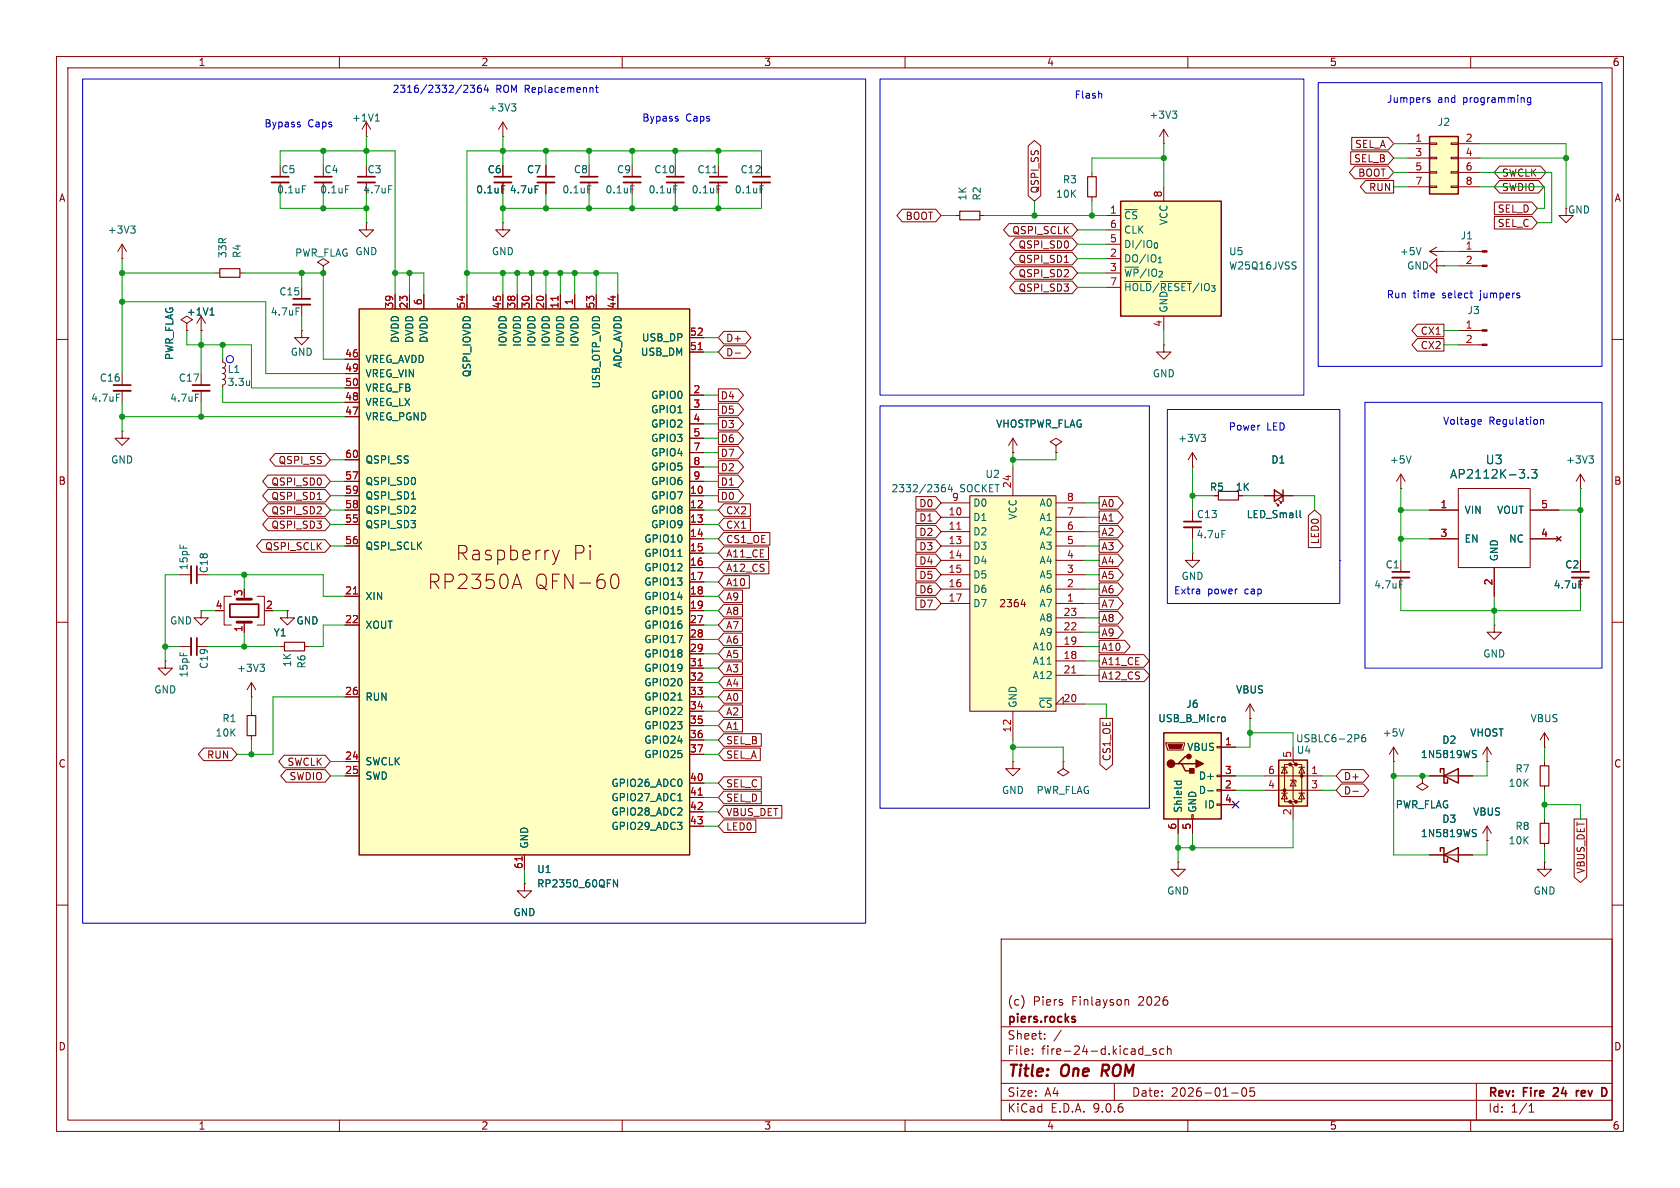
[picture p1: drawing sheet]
<svg xmlns="http://www.w3.org/2000/svg" width="297mm" height="210mm" viewBox="0 0 297 210" stroke-linecap="round" stroke-linejoin="round" font-family="sans-serif">
<defs><g id="words">
<g font-size="3.5" fill="#840000">
<text x="80.5" y="99.3">Raspberry</text>
<text x="101.2" y="99.3">Pi</text>
<text x="75.6" y="104.4">RP2350A</text>
<text x="94.4" y="104.4">QFN-60</text>
</g>
<g font-size="2.8" fill="#840000">
<text x="178" y="190.9">Title:</text>
<text x="187.7" y="190.9">One</text>
<text x="195.6" y="190.9">ROM</text>
</g>
<g font-size="2.1" fill="#006464">
<text x="262.6" y="82.3">U3</text>
<text x="256.2" y="84.8">AP2112K-3.3</text>
</g>
<g font-size="2.1" fill="#840000">
<text x="178" y="178">(c)</text>
<text x="182.6" y="178">Piers</text>
<text x="189.5" y="178">Finlayson</text>
<text x="201.4" y="178">2026</text>
<text x="178" y="184">Sheet:</text>
<text x="178" y="181.2">piers.rocks</text>
<text x="178" y="186.7">File:</text>
<text x="184.1" y="186.7">fire-24-d.kicad_sch</text>
<text x="178" y="196.9">KiCad</text>
<text x="178" y="194.1">Size:</text>
<text x="184.7" y="194.1">A4</text>
<text x="185.7" y="196.9">E.D.A.</text>
<text x="193.3" y="196.9">9.0.6</text>
<text x="200" y="194.1">Date:</text>
<text x="207" y="194.1">2026-01-05</text>
<text x="263" y="194.3">Rev:</text>
<text x="263" y="196.9">Id:</text>
<text x="267.1" y="196.9">1/1</text>
<text x="269.4" y="194.3">Fire</text>
<text x="275.3" y="194.3">24</text>
<text x="279.9" y="194.3">rev</text>
</g>
<g font-size="1.8" fill="#840000">
<text x="35" y="11.9">1</text>
<text x="85" y="11.9">2</text>
<text x="135" y="11.9">3</text>
<text x="185" y="11.9">4</text>
<text x="235" y="11.9">5</text>
<text x="285" y="11.9">6</text>
<text x="239.3" y="28.9">SEL_B</text>
<text x="239.5" y="26.4">SEL_A</text>
<text x="10.3" y="35.9">A</text>
<text x="86.1" y="30.8">C6</text>
<text x="183.8" y="34.3" transform="rotate(-90 183.8 34.3)">QSPI_SS</text>
<text x="240" y="31.4">BOOT</text>
<text x="241.9" y="34">RUN</text>
<text x="265.4" y="31.4">SWCLK</text>
<text x="265.4" y="34">SWDIO</text>
<text x="285.3" y="35.9">A</text>
<text x="160" y="39.1">BOOT</text>
<text x="178.9" y="41.6">QSPI_SCLK</text>
<text x="264.7" y="37.8">SEL_D</text>
<text x="264.7" y="40.3">SEL_C</text>
<text x="180" y="44.1">QSPI_SD0</text>
<text x="180" y="46.7">QSPI_SD1</text>
<text x="180" y="51.8">QSPI_SD3</text>
<text x="180" y="49.2">QSPI_SD2</text>
<text x="251.1" y="59.4">CX1</text>
<text x="128.3" y="60.6">D+</text>
<text x="128.3" y="63.2">D-</text>
<text x="251.1" y="61.9">CX2</text>
<text x="127.3" y="70.8">D4</text>
<text x="127.3" y="73.3">D5</text>
<text x="127.3" y="75.9">D3</text>
<text x="49.1" y="82.2">QSPI_SS</text>
<text x="127.3" y="78.4">D6</text>
<text x="127.3" y="81">D7</text>
<text x="127.3" y="83.5">D2</text>
<text x="10.3" y="85.9">B</text>
<text x="47.9" y="86">QSPI_SD0</text>
<text x="47.9" y="88.6">QSPI_SD1</text>
<text x="127.3" y="88.6">D0</text>
<text x="127.3" y="86">D1</text>
<text x="162.4" y="89.9">D0</text>
<text x="194.6" y="89.9">A0</text>
<text x="285.3" y="85.9">B</text>
<text x="47.9" y="93.7">QSPI_SD3</text>
<text x="47.9" y="91.1">QSPI_SD2</text>
<text x="128.3" y="93.7">CX1</text>
<text x="128.3" y="91.1">CX2</text>
<text x="162.4" y="94.9">D2</text>
<text x="162.4" y="92.4">D1</text>
<text x="194.6" y="92.4">A1</text>
<text x="194.6" y="94.9">A2</text>
<text x="46.8" y="97.5">QSPI_SCLK</text>
<text x="128.3" y="96.2">CS1_OE</text>
<text x="128.3" y="101.3">A12_CS</text>
<text x="128.3" y="98.7">A11_CE</text>
<text x="162.4" y="97.5">D3</text>
<text x="162.4" y="100">D4</text>
<text x="194.6" y="100">A4</text>
<text x="194.6" y="97.5">A3</text>
<text x="233.4" y="96.3" transform="rotate(-90 233.4 96.3)">LED0</text>
<text x="276.6" y="100.7">C2</text>
<text x="128.3" y="103.8">A10</text>
<text x="128.3" y="106.4">A9</text>
<text x="162.4" y="107.6">D7</text>
<text x="162.4" y="105.1">D6</text>
<text x="162.4" y="102.6">D5</text>
<text x="176.5" y="107.5">2364</text>
<text x="194.6" y="102.6">A5</text>
<text x="194.6" y="105.1">A6</text>
<text x="194.6" y="107.6">A7</text>
<text x="128.3" y="108.9">A8</text>
<text x="128.3" y="114">A6</text>
<text x="128.3" y="111.4">A7</text>
<text x="194.6" y="110.2">A8</text>
<text x="194.6" y="112.7">A9</text>
<text x="128.3" y="116.5">A5</text>
<text x="128.3" y="119.1">A3</text>
<text x="194.6" y="115.3">A10</text>
<text x="194.6" y="117.8">A11_CE</text>
<text x="128.3" y="124.1">A0</text>
<text x="128.3" y="121.6">A4</text>
<text x="194.6" y="120.3">A12_CS</text>
<text x="128.3" y="126.7">A2</text>
<text x="128.3" y="131.8">SEL_B</text>
<text x="128.3" y="129.2">A1</text>
<text x="10.3" y="135.9">C</text>
<text x="36.5" y="134.3">RUN</text>
<text x="50.7" y="135.6">SWCLK</text>
<text x="128.3" y="134.3">SEL_A</text>
<text x="196.5" y="134.7" transform="rotate(-90 196.5 134.7)">CS1_OE</text>
<text x="285.3" y="135.9">C</text>
<text x="51.1" y="138.1">SWDIO</text>
<text x="128.3" y="139.4">SEL_C</text>
<text x="128.3" y="141.9">SEL_D</text>
<text x="237.5" y="140.7">D-</text>
<text x="237.5" y="138.1">D+</text>
<text x="128.3" y="144.5">VBUS_DET</text>
<text x="128.3" y="147">LED0</text>
<text x="280.4" y="154.6" transform="rotate(-90 280.4 154.6)">VBUS_DET</text>
<text x="10.3" y="185.9">D</text>
<text x="285.3" y="185.9">D</text>
<text x="35" y="199.9">1</text>
<text x="85" y="199.9">2</text>
<text x="135" y="199.9">3</text>
<text x="185" y="199.9">4</text>
<text x="235" y="199.9">5</text>
<text x="285" y="199.9">6</text>
</g>
<g font-size="1.8" fill="#0000c2">
<text x="69.3" y="16.6">2316/2332/2364</text>
<text x="87.6" y="16.6">ROM Replacemennt</text>
<text x="189.9" y="17.6">Flash</text>
<text x="46.7" y="22.7">Bypass</text>
<text x="54.4" y="22.7">Caps</text>
<text x="113.5" y="21.7">Bypass</text>
<text x="121.2" y="21.7">Caps</text>
<text x="245.1" y="18.4">Jumpers</text>
<text x="254.1" y="18.4">and</text>
<text x="258.8" y="18.4">programming</text>
<text x="245.1" y="52.9">Run</text>
<text x="249.8" y="52.9">time</text>
<text x="255.1" y="52.9">select</text>
<text x="261.9" y="52.9">jumpers</text>
<text x="217.1" y="76.3">Power</text>
<text x="223.9" y="76.3">LED</text>
<text x="255" y="75.3">Voltage</text>
<text x="263.2" y="75.3">Regulation</text>
<text x="207.5" y="105.3">Extra</text>
<text x="213.5" y="105.3">power</text>
<text x="220.1" y="105.3">cap</text>
</g>
<g font-size="1.8" fill="#006464">
<text x="62.1" y="21.7">+1V1</text>
<text x="86.3" y="19.9">+3V3</text>
<text x="203.1" y="21.2">+3V3</text>
<text x="254.1" y="22.5">J2</text>
<text x="48.9" y="34.4">0.1uF</text>
<text x="49.6" y="30.8">C5</text>
<text x="56.5" y="34.4">0.1uF</text>
<text x="57.3" y="30.8">C4</text>
<text x="64.1" y="34.4">4.7uF</text>
<text x="64.9" y="30.8">C3</text>
<text x="84.1" y="34.4">0.1uF</text>
<text x="90" y="34.4">4.7uF</text>
<text x="93.1" y="30.8">C7</text>
<text x="99.3" y="34.4">0.1uF</text>
<text x="101.4" y="30.8">C8</text>
<text x="106.9" y="34.4">0.1uF</text>
<text x="109" y="30.8">C9</text>
<text x="114.6" y="34.4">0.1uF</text>
<text x="115.6" y="30.8">C10</text>
<text x="122.2" y="34.4">0.1uF</text>
<text x="123.2" y="30.8">C11</text>
<text x="129.8" y="34.4">0.1uF</text>
<text x="130.8" y="30.8">C12</text>
<text x="171" y="35.6" transform="rotate(-90 171 35.6)">1K</text>
<text x="173.6" y="35.6" transform="rotate(-90 173.6 35.6)">R2</text>
<text x="186.6" y="35.2">10K</text>
<text x="187.8" y="32.6">R3</text>
<text x="18.9" y="41.5">+3V3</text>
<text x="198.6" y="39">~{CS}</text>
<text x="198.6" y="41.5">CLK</text>
<text x="206.6" y="39.9" transform="rotate(-90 206.6 39.9)">VCC</text>
<text x="277.1" y="37.9">GND</text>
<text x="40.2" y="45.7" transform="rotate(-90 40.2 45.7)">33R</text>
<text x="42.8" y="45.7" transform="rotate(-90 42.8 45.7)">R4</text>
<text x="52.1" y="45.6">PWR_FLAG GND</text>
<text x="86.9" y="45.3">GND</text>
<text x="198.6" y="44">DI/IO_{0}</text>
<text x="198.6" y="46.6">DO/IO_{1}</text>
<text x="217.2" y="47.9">W25Q16JVSS</text>
<text x="217.2" y="45.3">U5</text>
<text x="247.4" y="45.3">+5V</text>
<text x="248.7" y="47.9">GND</text>
<text x="258.1" y="42.5">J1</text>
<text x="49.3" y="52.4">C15</text>
<text x="198.6" y="49.1">~{WP}/IO_{2}</text>
<text x="198.6" y="51.7">~{HOLD}/~{RESET}/IO_{3}</text>
<text x="32.9" y="56">+1V1</text>
<text x="47.8" y="56">4.7uF</text>
<text x="206.6" y="55.4" transform="rotate(-90 206.6 55.4)">GND</text>
<text x="259.3" y="55.7">J3</text>
<text x="30.8" y="63.7" transform="rotate(-90 30.8 63.7)">PWR_FLAG</text>
<text x="51.3" y="63.1">GND</text>
<text x="64.5" y="64.4">VREG_AVDD</text>
<text x="70.7" y="60.7" transform="rotate(-90 70.7 60.7)">DVDD</text>
<text x="73.3" y="60.7" transform="rotate(-90 73.3 60.7)">DVDD</text>
<text x="75.8" y="60.7" transform="rotate(-90 75.8 60.7)">DVDD</text>
<text x="89.8" y="61.4" transform="rotate(-90 89.8 61.4)">IOVDD</text>
<text x="92.3" y="61.4" transform="rotate(-90 92.3 61.4)">IOVDD</text>
<text x="94.8" y="61.4" transform="rotate(-90 94.8 61.4)">IOVDD</text>
<text x="97.4" y="61.4" transform="rotate(-90 97.4 61.4)">IOVDD</text>
<text x="99.9" y="61.4" transform="rotate(-90 99.9 61.4)">IOVDD</text>
<text x="102.5" y="61.4" transform="rotate(-90 102.5 61.4)">IOVDD</text>
<text x="110.1" y="65.1" transform="rotate(-90 110.1 65.1)">ADC_AVDD</text>
<text x="113.2" y="63.1">USB_DM</text>
<text x="113.4" y="60.6">USB_DP</text>
<text x="16" y="71.2">4.7uF</text>
<text x="17.5" y="67.7">C16</text>
<text x="30" y="71.2">4.7uF</text>
<text x="31.5" y="67.7">C17</text>
<text x="40.1" y="66.1">L1</text>
<text x="40.1" y="68.4">3.3u</text>
<text x="64.5" y="66.9">VREG_VIN</text>
<text x="64.5" y="69.4">VREG_FB</text>
<text x="64.5" y="72">VREG_LX</text>
<text x="83.4" y="66.8" transform="rotate(-90 83.4 66.8)">QSPI_IOVDD</text>
<text x="106.3" y="68.8" transform="rotate(-90 106.3 68.8)">USB_OTP_VDD</text>
<text x="115" y="70.7">GPIO0</text>
<text x="203.7" y="66.9">GND</text>
<text x="64.5" y="74.5">VREG_PGND</text>
<text x="115" y="73.3">GPIO1</text>
<text x="115" y="75.8">GPIO2</text>
<text x="176" y="75.8">VHOSTPWR_FLAG</text>
<text x="19.6" y="82.1">GND</text>
<text x="64.5" y="82.1">QSPI_SS</text>
<text x="115" y="78.3">GPIO3</text>
<text x="115" y="80.9">GPIO4</text>
<text x="115" y="83.4">GPIO5</text>
<text x="208.2" y="78.3">+3V3</text>
<text x="224.7" y="82.1">D1</text>
<text x="245.6" y="82.1">+5V</text>
<text x="276.8" y="82.1">+3V3</text>
<text x="64.5" y="86">QSPI_SD0</text>
<text x="64.5" y="88.5">QSPI_SD1</text>
<text x="115" y="86">GPIO6</text>
<text x="115" y="88.5">GPIO7</text>
<text x="157.5" y="87.2">2332/2364</text>
<text x="169.7" y="87.2">SOCKET</text>
<text x="172" y="89.8">D0</text>
<text x="174.1" y="84.7">U2</text>
<text x="183.7" y="89.8">A0</text>
<text x="213.8" y="87">R5</text>
<text x="218.4" y="87">1K</text>
<text x="64.5" y="91">QSPI_SD2</text>
<text x="64.5" y="93.6">QSPI_SD3</text>
<text x="115" y="91">GPIO8</text>
<text x="115" y="93.6">GPIO9</text>
<text x="172" y="92.3">D1</text>
<text x="172" y="94.8">D2</text>
<text x="179.9" y="92" transform="rotate(-90 179.9 92)">VCC</text>
<text x="183.7" y="92.3">A1</text>
<text x="183.7" y="94.8">A2</text>
<text x="211.4" y="95.4">4.7uF</text>
<text x="211.5" y="91.8">C13</text>
<text x="220.3" y="91.8">LED_Small</text>
<text x="258.8" y="91">VIN</text>
<text x="264.6" y="91">VOUT</text>
<text x="33.4" y="100.9" transform="rotate(-90 33.4 100.9)">15pF</text>
<text x="36.9" y="101.4" transform="rotate(-90 36.9 101.4)">C18</text>
<text x="64.5" y="97.4">QSPI_SCLK</text>
<text x="113.8" y="96.1">GPIO10</text>
<text x="113.8" y="98.7">GPIO11</text>
<text x="113.8" y="101.2">GPIO12</text>
<text x="172" y="97.4">D3</text>
<text x="172" y="99.9">D4</text>
<text x="183.7" y="97.4">A3</text>
<text x="183.7" y="99.9">A4</text>
<text x="244.9" y="100.7">C1</text>
<text x="258.8" y="96.1">EN</text>
<text x="265" y="99.3" transform="rotate(-90 265 99.3)">GND</text>
<text x="266.7" y="96.1">NC</text>
<text x="64.5" y="106.3">XIN</text>
<text x="113.8" y="103.7">GPIO13</text>
<text x="113.8" y="106.3">GPIO14</text>
<text x="172" y="102.5">D5</text>
<text x="172" y="105">D6</text>
<text x="172" y="107.5">D7</text>
<text x="183.7" y="102.5">A5</text>
<text x="183.7" y="105">A6</text>
<text x="183.7" y="107.5">A7</text>
<text x="208.8" y="102.7">GND</text>
<text x="242.8" y="104.2">4.7uF</text>
<text x="274.6" y="104.2">4.7uF</text>
<text x="30" y="110.6">GND</text>
<text x="48.3" y="112.7">Y1</text>
<text x="52.3" y="110.6">GND</text>
<text x="64.5" y="111.4">XOUT</text>
<text x="113.8" y="108.8">GPIO15</text>
<text x="113.8" y="111.4">GPIO16</text>
<text x="113.8" y="113.9">GPIO17</text>
<text x="183.7" y="110.1">A8</text>
<text x="183.7" y="112.6">A9</text>
<text x="33.4" y="119.9" transform="rotate(-90 33.4 119.9)">15pF</text>
<text x="36.9" y="118.4" transform="rotate(-90 36.9 118.4)">C19</text>
<text x="41.8" y="119">+3V3</text>
<text x="51.7" y="118" transform="rotate(-90 51.7 118)">1K</text>
<text x="54.2" y="118.3" transform="rotate(-90 54.2 118.3)">R6</text>
<text x="113.8" y="116.4">GPIO18</text>
<text x="113.8" y="119">GPIO19</text>
<text x="182.5" y="115.2">A10</text>
<text x="182.5" y="117.7">A11</text>
<text x="262.1" y="116.4">GND</text>
<text x="27.2" y="122.8">GND</text>
<text x="64.5" y="124.1">RUN</text>
<text x="113.8" y="121.5">GPIO20</text>
<text x="113.8" y="124.1">GPIO21</text>
<text x="179.9" y="125.2" transform="rotate(-90 179.9 125.2)">GND</text>
<text x="182.5" y="120.2">A12</text>
<text x="183.5" y="125.3">~{CS}</text>
<text x="209.6" y="125.3">J6</text>
<text x="218.4" y="122.8">VBUS</text>
<text x="38" y="130.4">10K</text>
<text x="39.2" y="127.9">R1</text>
<text x="113.8" y="126.6">GPIO22</text>
<text x="113.8" y="129.1">GPIO23</text>
<text x="113.8" y="131.7">GPIO24</text>
<text x="204.7" y="127.9">USB_B_Micro</text>
<text x="229" y="131.4">USBLC6-2P6</text>
<text x="244.3" y="130.4">+5V</text>
<text x="254.9" y="131.7">D2</text>
<text x="259.8" y="130.4">VHOST</text>
<text x="270.5" y="127.9">VBUS</text>
<text x="64.5" y="135.5">SWCLK</text>
<text x="113.8" y="134.2">GPIO25</text>
<text x="209.8" y="132.9">VBUS</text>
<text x="229.1" y="133.5">U4</text>
<text x="251.1" y="134.2">1N5819WS</text>
<text x="267.8" y="136.8">R7</text>
<text x="64.5" y="138">SWD</text>
<text x="108" y="139.3">GPIO26_ADC0</text>
<text x="108" y="141.8">GPIO27_ADC1</text>
<text x="177" y="140.6">GND</text>
<text x="183.1" y="140.6">PWR_FLAG</text>
<text x="209.1" y="143.8" transform="rotate(-90 209.1 143.8)">Shield</text>
<text x="211.7" y="143.8" transform="rotate(-90 211.7 143.8)">GND</text>
<text x="211.8" y="138">D+</text>
<text x="211.8" y="140.6">D-</text>
<text x="212.8" y="143.1">ID</text>
<text x="246.6" y="143.1">PWR_FLAG</text>
<text x="266.6" y="139.3">10K</text>
<text x="108" y="144.4">GPIO28_ADC2</text>
<text x="108" y="146.9">GPIO29_ADC3</text>
<text x="251.1" y="148.2">1N5819WS</text>
<text x="254.9" y="145.6">D3</text>
<text x="260.3" y="144.4">VBUS</text>
<text x="266.6" y="149.5">10K</text>
<text x="267.8" y="146.9">R8</text>
<text x="93.6" y="150.1" transform="rotate(-90 93.6 150.1)">GND</text>
<text x="94.9" y="154.5">U1</text>
<text x="94.9" y="157.1">RP2350_60QFN</text>
<text x="206.2" y="158.3">GND</text>
<text x="271" y="158.3">GND</text>
<text x="90.7" y="162.2">GND</text>
</g>
<g font-size="1.8" fill="#a90000">
<text x="250.1" y="25.1">1</text>
<text x="250.1" y="27.7">3</text>
<text x="259" y="25.1">2</text>
<text x="259" y="27.7">4</text>
<text x="205.5" y="35" transform="rotate(-90 205.5 35)">8</text>
<text x="250.1" y="30.2">5</text>
<text x="250.1" y="32.8">7</text>
<text x="259" y="30.2">6</text>
<text x="259" y="32.8">8</text>
<text x="196.1" y="37.8">1</text>
<text x="196.1" y="40.4">6</text>
<text x="196.1" y="42.9">5</text>
<text x="196.1" y="45.5">2</text>
<text x="259" y="44.2">1</text>
<text x="259" y="46.7">2</text>
<text x="196.1" y="48">3</text>
<text x="196.1" y="50.5">7</text>
<text x="69.6" y="54.7" transform="rotate(-90 69.6 54.7)">39</text>
<text x="72.1" y="54.7" transform="rotate(-90 72.1 54.7)">23</text>
<text x="74.7" y="54" transform="rotate(-90 74.7 54)">6</text>
<text x="82.3" y="54.7" transform="rotate(-90 82.3 54.7)">54</text>
<text x="88.6" y="54.7" transform="rotate(-90 88.6 54.7)">45</text>
<text x="91.2" y="54.7" transform="rotate(-90 91.2 54.7)">38</text>
<text x="93.7" y="54.7" transform="rotate(-90 93.7 54.7)">30</text>
<text x="96.3" y="54.7" transform="rotate(-90 96.3 54.7)">20</text>
<text x="98.8" y="54.7" transform="rotate(-90 98.8 54.7)">11</text>
<text x="101.3" y="54" transform="rotate(-90 101.3 54)">1</text>
<text x="105.2" y="54.7" transform="rotate(-90 105.2 54.7)">53</text>
<text x="109" y="54.7" transform="rotate(-90 109 54.7)">44</text>
<text x="121.9" y="59.4">52</text>
<text x="205.5" y="57.9" transform="rotate(-90 205.5 57.9)">4</text>
<text x="259" y="58.2">1</text>
<text x="60.9" y="63.2">46</text>
<text x="60.9" y="65.8">49</text>
<text x="121.9" y="62">51</text>
<text x="259" y="60.7">2</text>
<text x="60.9" y="68.3">50</text>
<text x="60.9" y="70.9">48</text>
<text x="122.5" y="69.6">2</text>
<text x="60.9" y="73.4">47</text>
<text x="122.5" y="72.1">3</text>
<text x="122.5" y="74.7">4</text>
<text x="122.5" y="77.2">5</text>
<text x="60.9" y="81">60</text>
<text x="122.5" y="79.8">7</text>
<text x="122.5" y="82.3">8</text>
<text x="60.9" y="84.8">57</text>
<text x="60.9" y="87.4">59</text>
<text x="60.9" y="89.9">58</text>
<text x="121.9" y="87.4">10</text>
<text x="121.9" y="89.9">12</text>
<text x="122.5" y="84.8">9</text>
<text x="168.2" y="88.6">9</text>
<text x="178.8" y="86.4" transform="rotate(-90 178.8 86.4)">24</text>
<text x="188.5" y="88.6">8</text>
<text x="254.6" y="89.9">1</text>
<text x="272.3" y="89.9">5</text>
<text x="60.9" y="92.5">55</text>
<text x="121.9" y="92.5">13</text>
<text x="121.9" y="95">14</text>
<text x="167.6" y="91.2">10</text>
<text x="167.6" y="93.7">11</text>
<text x="188.5" y="91.2">7</text>
<text x="188.5" y="93.7">6</text>
<text x="254.6" y="95">3</text>
<text x="272.3" y="95">4</text>
<text x="60.9" y="96.3">56</text>
<text x="121.9" y="97.5">15</text>
<text x="121.9" y="100.1">16</text>
<text x="167.6" y="96.3">13</text>
<text x="167.6" y="98.8">14</text>
<text x="167.6" y="101.3">15</text>
<text x="188.5" y="96.3">5</text>
<text x="188.5" y="98.8">4</text>
<text x="188.5" y="101.3">3</text>
<text x="38" y="107.7">4</text>
<text x="42.9" y="105.5" transform="rotate(-90 42.9 105.5)">3</text>
<text x="46.9" y="107.7">2</text>
<text x="60.9" y="105.2">21</text>
<text x="121.9" y="102.6">17</text>
<text x="121.9" y="105.2">18</text>
<text x="121.9" y="107.7">19</text>
<text x="167.6" y="103.9">16</text>
<text x="167.6" y="106.4">17</text>
<text x="188.5" y="103.9">2</text>
<text x="188.5" y="106.4">1</text>
<text x="263.9" y="103.6" transform="rotate(-90 263.9 103.6)">2</text>
<text x="42.9" y="111.8" transform="rotate(-90 42.9 111.8)">1</text>
<text x="60.9" y="110.2">22</text>
<text x="121.9" y="110.2">27</text>
<text x="121.9" y="112.8">28</text>
<text x="187.9" y="109">23</text>
<text x="187.9" y="111.5">22</text>
<text x="121.9" y="115.3">29</text>
<text x="121.9" y="117.9">31</text>
<text x="187.9" y="114">19</text>
<text x="187.9" y="116.6">18</text>
<text x="187.9" y="119.1">21</text>
<text x="60.9" y="122.9">26</text>
<text x="121.9" y="120.4">32</text>
<text x="121.9" y="122.9">33</text>
<text x="121.9" y="125.5">34</text>
<text x="187.9" y="124.2">20</text>
<text x="121.9" y="128">35</text>
<text x="121.9" y="130.6">36</text>
<text x="178.8" y="129.6" transform="rotate(-90 178.8 129.6)">12</text>
<text x="216.5" y="131.8">1</text>
<text x="60.9" y="134.4">24</text>
<text x="60.9" y="136.9">25</text>
<text x="121.9" y="133.1">37</text>
<text x="216.5" y="136.9">3</text>
<text x="224.1" y="136.9">6</text>
<text x="228.3" y="134.1" transform="rotate(-90 228.3 134.1)">5</text>
<text x="231.7" y="136.9">1</text>
<text x="121.9" y="138.2">40</text>
<text x="121.9" y="140.7">41</text>
<text x="121.9" y="143.3">42</text>
<text x="216.5" y="139.4">2</text>
<text x="216.5" y="142">4</text>
<text x="224.1" y="139.4">4</text>
<text x="231.7" y="139.4">3</text>
<text x="121.9" y="145.8">43</text>
<text x="208" y="146.8" transform="rotate(-90 208 146.8)">6</text>
<text x="210.6" y="146.8" transform="rotate(-90 210.6 146.8)">5</text>
<text x="228.3" y="144.2" transform="rotate(-90 228.3 144.2)">2</text>
<text x="92.5" y="153.7" transform="rotate(-90 92.5 153.7)">61</text>
</g>
</g></defs>
<g fill="none" stroke="#840000" stroke-width=".18">
<path d="M10 10h277v190h-277zM12 12h273v186h-273zM60 10v2M110 10v2M160 10v2M210 10v2M260 10v2M49.5 32.3v2M57.1 32.3v2M64.8 39.4v1.2h-1.3l1.3 1.3 1.2-1.3h-1.2M64.8 39.4h.1M64.8 32.3v2"/>
<path d="M88.9 39.4v1.2h1.3l-1.3 1.3-1.3-1.3h1.3M88.9 39.4h.1M88.9 32.3v2M96.5 29.2v2M96.5 32.3v2M104.1 32.3v2M111.8 32.3v2M119.4 29.2v2M119.4 32.3v2M127 29.2v2M127 32.3v2M33 57.2l1-.7-1-.6-1 .6 1 .7v1.2"/>
<path d="M33 58.4h.1M35.6 58.4h.1M35.6 55.9l-.8 1.3M35.6 55.9l.7 1.3M35.6 55.9v2.5M38.1 48.3h.8M42.4 48.3h.8M53.3 50.8v2M53.3 53.8v2.1M57.1 47l1.1-.6-1.1-.7-1 .7 1 .6v1.3M57.1 48.3h.1M10 60h2"/>
<path d="M39.4 63.5v.5l.3 .2 .2 .3-.2 .4-.3 .1 .3 .1 .1 .3v.4l-.4 .2 .3 .2 .2 .4-.2 .3-.3 .2 .3 .1 .2 .4-.2 .3-.3 .2v.5M285 60h2M247.6 86.4h.1M247.6 83.8v2.6M247.6 99.1v2M247.6 83.8l-.7 1.3M247.6 83.8l.8 1.3M252.7 90.2h5.1M252.7 95.3h5.1M257.8 86.4h12.7v13.9h-12.7zM270.5 90.2h5.1M270.5 95.3h5.1"/>
<path d="M275.2 94.9l.8 .7M276 94.9l-.8 .7M279.4 86.4h.1M279.4 83.8l-.8 1.3M279.4 83.8l.8 1.3M279.4 83.8v2.6M10 110h2M31.7 114.3h2.1M31.7 101.6h2.1M34.8 114.3h2M34.8 101.6h2M35.6 108v1.2h-1.3l1.3 1.3 1.2-1.3h-1.2"/>
<path d="M35.6 108h.1M39.4 108h.2M40.9 105.4h-1.3v5.1h1.3M43.2 110v1.8M45.5 105.4h1.2v5.1h-1.2M49.5 114.3h.8M50.8 108v1.2h1.3l-1.3 1.3-1.3-1.3h1.3M50.8 108h.1M53.8 114.3h.8M247.6 102.1v2M264.2 110.5v1.3h1.2l-1.2 1.2-1.3-1.2h1.3M264.2 110.5h.1"/>
<path d="M264.2 100.3v5.1M279.4 102.1v2M285 110h2M44.4 123.2h.1M44.4 120.7l-.7 1.2M44.4 120.7l.8 1.2M44.4 120.7v2.5M44.4 125.7v.8M44.4 130v.8M179.1 134.6v1.3h1.2l-1.2 1.3-1.3-1.3h1.3M179.1 134.6h.1M188 134.6v1.3l-1.1 .6 1.1 .7 1-.7-1-.6"/>
<path d="M188 134.6h.1M221 127h.1M221 124.5l-.8 1.2M221 124.5l.7 1.2M221 124.5v2.5M251.5 137.2v1.2l1 .7-1 .6-1.1-.6 1.1-.7M251.5 137.2h.1M262.9 134.6h.1M262.9 132.1l-.8 1.3M262.9 132.1l.8 1.3M262.9 132.1v2.5M273 132.1h.1"/>
<path d="M273 129.5l-.7 1.3M273 129.5l.8 1.3M273 129.5v2.6M273 134.6v.8M273 138.9v.8M262.9 148.6h.1M262.9 146.1v2.5M262.9 146.1l-.8 1.2M262.9 146.1l.8 1.2M273 152.4v1.3h1.3l-1.3 1.2-1.2-1.2h1.2M273 152.4h.1M273 144.8v.7"/>
<path d="M273 149.1v.8M10 160h2M177 166h108v32h-108zM181 176.6v1M199 176.8h.5v.9M285 160h2M60 198v2M110 198v2M160 198v2M177 194.5h108M177 191.5h108M177 187.5h108"/>
<path d="M177 181.5h108M182.5 186.3v.1M182.5 185.5v.1M184.7 183.6v.1M184.7 182.8v.1M187.6 182.1l-1.3 2M197 191.5v3M202.4 186.5h1.1M204.4 185.5l-.4-.1-.2 .2 .1 .2 .5 .2v.3h-.6M205.7 185.5l-.4-.1-.3 .3v.4l.2 .2h.5M206.4 185.5l.2-.1 .4 .1v.9M206.4 184.9v1.5"/>
<path d="M210 198v2M217.7 193.2h1.2M219.7 192.4l.2-.1a.81 .81 0 0 1 .6 .6 .81 .81 0 0 1-.3 .8l-.2 .1a.81 .81 0 0 1-.3-1.4zM221.7 192.3h-.7v.7l.2-.1h.5l.1 .3-.1 .5-.2 .1-.5-.1M260 198v2M261 191.5v6.5M270.3 196.6h.9M270.3 195.5l.4-.4v1.5"/>
</g>
<g fill="none" stroke="#840000" stroke-width=".3">
<path d="M48 31.2h3.1M55.6 31.2h3.1M63.2 31.2h3.1M87.4 31.2h3M95 31.2h3M102.6 31.2h3.1M110.2 31.2h3.1M117.9 31.2h3M125.5 31.2h3M51.8 52.8h3.1M34.8 100.1v3M34.8 112.8v3"/>
<path d="M40.6 106.8h5.1v2.3h-5.1zM246.1 101.1h3.1M277.9 101.1h3M189.7 179.7l.4 .1M189.7 180.2l.4 .1v.2l-.2 .2h-.3M274.7 192.4h-.1M275.4 192.9l-.8 .9h.9M278.7 192.8v1M279.1 192.8l-.3 .1-.1 .2M283.8 193.7a.8 .8 0 0 0 .2-.9 .8 .8 0 0 0-.8-.5v1.5"/>
</g>
<path d="M195 188.2l-.3 2" fill="none" stroke="#840000" stroke-width=".4"/>
<g fill="none" stroke="#840000" stroke-width=".33">
<path d="M48 32.3h3.1M55.6 32.3h3.1M63.2 32.3h3.1M87.4 32.3h3M95 32.3h3M102.6 32.3h3.1M110.2 32.3h3.1M117.9 32.3h3M125.5 32.3h3M51.8 53.8h3.1M33.8 100.1v3M33.8 112.8v3"/>
<path d="M246.1 102.1h3.1M277.9 102.1h3"/>
</g>
<g fill="none" stroke="#006464" stroke-width=".18">
<path d="M53.5 32.8h.6M61.1 32.8h.6M68.7 32.8h.6M88.7 32.8h.6M94.6 32.8h.6M103.9 32.8h.6M111.5 32.8h.6M119.1 32.8h.6M126 30.6h.7M126.8 32.8h.6M37.1 55.7h.8M37.3 54.7l.2-.3v1.3"/>
<path d="M52.3 54.4h.6M44.1 67.3v.8M44.1 68v.1M249.5 80.6l-.5 1.3M270.2 84.4v.1M270.8 83h.9l-.5 .6 .4 .1v.7l-.2 .1h-.4l-.2-.1M280.9 80.6h.8l-.4 .5M281.5 81.1l.2 .2v.3l-.2 .3M46 117.4h.7l-.4 .5M46.5 117.9l.2 .2v.3l-.2 .3M247.4 102.7h.6M279.2 102.7h.6"/>
</g>
<path d="M38.9 47.5h3.5v1.5h-3.5zM50.3 113.5h3.5v1.6h-3.5zM43.7 126.5h1.5v3.5h-1.5zM272.3 135.4h1.5v3.5h-1.5zM272.3 145.5h1.5v3.6h-1.5z" fill="none" stroke="#840000" stroke-width=".2"/>
<path d="M41.9 110h2.5M41.9 105.9h2.5" fill="none" stroke="#840000" stroke-width=".51"/>
<path d="M171.4 87.6h15.3v38.1h-15.3z" fill="#ffffc2"/>
<g fill="none" stroke="#840000" stroke-width=".18">
<path d="M21.6 45.7h.1M21.6 43.2v2.5M21.6 43.2l-.8 1.3M21.6 43.2l.8 1.3M53.3 58.4v1.3h1.3l-1.3 1.3-1.2-1.3h1.2M53.3 58.4h.1M21.6 76.2v1.3h1.3l-1.3 1.2-1.3-1.2h1.3M21.6 76.2h.1M21.6 66v2.1M21.6 69.1v2M179.1 77.5v2.5M179.1 77.5l-.8 1.2"/>
<path d="M179.1 77.5l.7 1.2M186.7 78.7l1-.6-1-.6-1 .6 1 .6v1.3M166.4 88.9h5M166.4 91.4h5M166.4 94h5M166.4 96.5h5M166.4 99.1h5M171.4 87.6h15.3v38.1h-15.3zM179.1 80h.1M179.1 82.6v5M186.7 80h.1M186.7 88.9h5.1"/>
<path d="M186.7 91.4h5.1M186.7 94h5.1M186.7 96.5h5.1M186.7 99.1h5.1M29.2 116.8v1.3h1.3l-1.3 1.3-1.3-1.3h1.3M29.2 116.8h.1M166.4 101.6h5M166.4 104.1h5M166.4 106.7h5M180.5 106.8h.8M181.1 106.4v.9M186.7 101.6h5.1"/>
<path d="M186.7 104.1h5.1M186.7 106.7h5.1M186.7 109.2h5.1M186.7 111.8h5.1M186.7 114.3h5.1M186.7 116.8h5.1M186.7 119.4h5.1M179.1 125.7v5.1M188 124.5v-1.3l-1.3 1.3h5.1M208.3 152.4v1.3h1.2l-1.2 1.2-1.3-1.2h1.3M208.3 152.4h.1M252.7 151.1h7.6"/>
</g>
<path d="M169.2 93.6h.7M189.5 119h.7" fill="none" stroke="#a90000" stroke-width=".18"/>
<path d="M23.1 39.9h.8l-.4 .5M23.6 40.4l.3 .3v.3l-.3 .2M20.6 69.7h.6M167 85.7h-.3a.86 .86 0 0 0 0 1.2l.4-.1v-.4l-.2-.2h-.2l-.3 .2M167.9 85.6l-.3 .9h.8M168.2 86.1v.8M260.5 147.2l.4 .2 .1 .3-.2 .2h-.3M260.5 146.6l.5 .1" fill="none" stroke="#006464" stroke-width=".18"/>
<path d="M254.6 150.5v-.6h.7v2.5h.6v-.6M255.3 151.1l2.5-1.2v2.5z" fill="none" stroke="#840000" stroke-width=".25"/>
<path d="M20.1 68.1h3" fill="none" stroke="#840000" stroke-width=".3"/>
<path d="M20.1 69.1h3" fill="none" stroke="#840000" stroke-width=".33"/>
<path d="M226.1 134.4h5v8.1h-5z" fill="#ffffc2"/>
<g fill="#840000" stroke="#840000" stroke-width=".18">
<circle cx="230.1" cy="137.2" r=".25"/>
<circle cx="229.1" cy="135.1" r=".25"/>
<circle cx="229.1" cy="141.7" r=".25"/>
<circle cx="228.1" cy="135.1" r=".25"/>
<circle cx="228.1" cy="141.7" r=".25"/>
<circle cx="227.1" cy="139.7" r=".25"/>
</g>
<g fill="none" stroke="#840000" stroke-width=".18">
<path d="M223.5 137.2h10.2M223.5 139.7h10.2M226.6 135.6h1M227.1 135.6l.5 1.1h-1zM228.1 137.9h1v.4M228.1 135.1h-1v6.6h1M228.6 132.1v2.5l.5 .5h-1l.5 .5v5.6l.5 .5h-1l.5 .5v2.6M228.6 137.9l.5 1h-1zM229.1 135.1h1v6.6h-1M229.6 135.6h1M230.1 135.6l.5 1.1h-1zM246.4 134.6h.1"/>
<path d="M246.4 132.1l-.8 1.3M246.4 132.1l.7 1.3M246.4 132.1v2.5M252.7 137.2h7.6M226.6 140.2h1M227.1 140.2l.5 1h-1zM229.6 140.2h1M230.1 140.2l.5 1h-1z"/>
</g>
<path d="M226.1 134.4h5v8.1h-5zM254.6 136.5v-.6h.7v2.5h.6v-.6M255.3 137.2l2.5-1.3v2.5z" fill="none" stroke="#840000" stroke-width=".25"/>
<path d="M240.1 129.9l.1 .2-.1 .4M241.3 129.9h-.3a.86 .86 0 0 0 0 1.2l.4-.1 .1-.4-.3-.3h-.2l-.3 .3M248.2 128.8l-.4 1.3M260.5 133.3l.4 .1 .1 .3-.2 .2h-.3M260.5 132.7h.5" fill="none" stroke="#006464" stroke-width=".18"/>
<path d="M205.7 129.5h10.2v15.3h-10.2z" fill="#ffffc2"/>
<path d="M205.7 129.5h10.2v15.3h-10.2zM208.3 135h.6l.6 1.3h1.3M208.9 135h2.6M210.2 133.7h-.7l-1.2 1.3h-.7" fill="none" stroke="#840000" stroke-width=".25"/>
<g fill="none" stroke="#840000" stroke-width=".18">
<path d="M168.9 38.1h.8M173.2 38.1h.8M205.7 25.4h.1M205.7 22.9l-.7 1.2M205.7 22.9l.8 1.2M205.7 22.9v2.5M205.7 61v1.2h1.3l-1.3 1.3-1.2-1.3h1.2M205.7 61h.1M206.1 131.3h3.3v.3l-.2 1h-2.8zM215.1 132h.8v.2h-.8zM215.1 137h.8v.3h-.8zM215.1 139.6h.8v.2h-.8z"/>
<path d="M215.9 132.1h2.5M215.9 137.2h2.5M215.9 139.7h2.5M208.3 144.8v2.5M210.7 144h.2v.8h-.2zM210.8 144.8v2.5M215.1 142.1h.8v.3h-.8zM215.9 142.2h2.5"/>
</g>
<path d="M206.5 131.6h2.5l-.2 .7h-2z" fill="#840000" stroke="#840000" stroke-width=".18"/>
<g fill="#840000" stroke="#840000" stroke-width=".25">
<path d="M210.3 135.9h.8v.8h-.8z"/>
<path d="M211.5 134.4l1.2 .6-1.2 .6z"/>
<circle cx="207" cy="135" r=".63"/>
<circle cx="210.2" cy="133.7" r=".38"/>
</g>
<path d="M207.3 19.6h.7l-.4 .5M207.8 20.1l.2 .3v.3l-.2 .2M207.6 138.1h1.3M208.1 138.1l-.1 .4M208.8 138.1l.1 .4M213.5 139.8h1M216.2 126.7l.3 .1 .1 .2v.5l-.4 .1" fill="none" stroke="#006464" stroke-width=".18"/>
<path d="M169.7 37.3h3.5v1.6h-3.5z" fill="none" stroke="#840000" stroke-width=".2"/>
<path d="M252.7 24.1h5.1v10.2h-5.1z" fill="#ffffc2"/>
<path d="M252.7 24.1h5.1v10.2h-5.1z" fill="none" stroke="#840000" stroke-width=".25"/>
<g fill="none" stroke="#840000" stroke-width=".18">
<path d="M248.9 25.4h3.8M248.9 27.9h3.8M248.9 30.5h3.8M248.9 33h3.8M252.7 25.3h1.3v.2h-1.3zM252.7 27.8h1.3v.3h-1.3zM252.7 30.4h1.3v.2h-1.3zM252.7 32.9h1.3v.2h-1.3zM256.5 25.3h1.3v.2h-1.3zM256.5 27.8h1.3v.3h-1.3zM256.5 30.4h1.3v.2h-1.3zM256.5 32.9h1.3v.2h-1.3z"/>
<path d="M257.8 25.4h3.8M257.8 27.9h3.8M257.8 30.5h3.8M257.8 33h3.8"/>
</g>
<path d="M198.1 35.6h17.8v20.3h-17.8z" fill="#ffffc2"/>
<path d="M198.1 35.6h17.8v20.3h-17.8zM225.3 86.6l1.5 1-1.5 1zM226.8 86.6v2" fill="none" stroke="#840000" stroke-width=".25"/>
<g fill="none" stroke="#840000" stroke-width=".18">
<path d="M193 30.5v.7M193 34.8v.8M195.6 38.1h2.5M205.7 33v2.6M195.6 40.6h2.5M195.6 43.2h2.5M195.6 45.7h2.5M195.6 48.3h2.5M195.6 50.8h2.5M205.7 55.9v2.5M35.6 66v2.1M35.6 69.1v2"/>
<path d="M210.8 97.8v1.3h1.3l-1.3 1.2-1.3-1.2h1.3M210.8 97.8h.1M210.8 82.6h.1M210.8 80v2.6M210.8 90.2v2M210.8 93.2v2.1M210.8 80l-.7 1.3M210.8 80l.8 1.3M214.6 87.6h.8M218.9 87.6h.8M223.5 87.6h5.1M225.6 88.9l.5 .5h-.3h.3v-.2"/>
<path d="M226.1 88.4l.5 .5h-.3h.3v-.3"/>
</g>
<path d="M198.9 49.8h4.7M205.1 49.8h5.5M229 46.3l.1 .1M229.1 47.1v.3M34.6 69.7h.6M212.3 76.8h.8l-.4 .5M212.9 77.3l.2 .2v.3l-.2 .2M216 93.8h.6M229.8 90.2v1.1l.2 .2" fill="none" stroke="#006464" stroke-width=".18"/>
<path d="M192.3 31.2h1.5v3.6h-1.5zM215.4 86.9h3.5v1.5h-3.5z" fill="none" stroke="#840000" stroke-width=".2"/>
<path d="M34 68.1h3.1M209.3 92.2h3" fill="none" stroke="#840000" stroke-width=".3"/>
<path d="M34 69.1h3.1M209.3 93.2h3" fill="none" stroke="#840000" stroke-width=".33"/>
<path d="M63.5 54.6h58.4v96.5h-58.4z" fill="#ffffc2"/>
<path d="M63.5 54.6h58.4v96.5h-58.4z" fill="none" stroke="#840000" stroke-width=".25"/>
<g fill="none" stroke="#840000" stroke-width=".18">
<path d="M64.8 24.1h.1M64.8 21.6l-.8 1.3M64.8 21.6l.7 1.3M64.8 21.6v2.5M88.9 24.1h.1M88.9 21.6v2.5M88.9 32.3v2M88.9 21.6l-.8 1.3M88.9 21.6l.8 1.3M96.5 29.2v2M96.5 32.3v2M134.6 29.2v2"/>
<path d="M134.6 32.3v2M159.5 37h5.9l1 1.1-1 1.1h-5.9l-1-1.1zM178.4 39.5h11.1l1 1.1-1 1.2h-11.1l-1-1.2zM181.8 25.8l1.1-1 1.1 1v8.8l-1.1 1-1.1-1zM238.8 26.8h6.6l1 1.1-1 1.2h-6.6zM239 24.3h6.4l1 1.1-1 1.1h-6.4zM239.5 29.4h5.9l1 1.1-1 1.1h-5.9l-.9-1.1zM241.4 31.9h5v2.2h-5l-.9-1.1zM264.2 35.7h6.6l1 1.1-1 1.1h-6.6zM264.2 38.3h6.6l1 1.1-1 1.1h-6.6zM265.1 29.4h7.3l.9 1.1-.9 1.1h-7.3l-.9-1.1zM265.1 31.9h6.9l.9 1.1-.9 1.1h-6.9l-.9-1.1z"/>
<path d="M276.9 36.8v1.3h1.2l-1.2 1.3-1.3-1.3h1.3M33 58.4h.1M35.6 58.4h.1M69.8 52.1v2.5M72.4 52.1v2.5M74.9 52.1v2.5M82.5 52.1v2.5M88.9 52.1v2.5M91.4 52.1v2.5M94 52.1v2.5M96.5 52.1v2.5M99.1 52.1v2.5"/>
<path d="M101.6 52.1v2.5M105.4 52.1v2.5M109.2 52.1v2.5M121.9 59.7h2.6M128 58.6h3.8l1 1.1-1 1.1h-3.8l-1-1.1zM179.5 42.1h10l1 1.1-1 1.1h-10l-1-1.1zM179.5 44.6h10l1 1.1-1 1.1h-10l-1-1.1zM179.5 49.7h10l1 1.1-1 1.1h-10l-1-1.1zM179.5 47.1h10l1 1.2-1 1.1h-10l-1-1.1zM188.2 46.4h.7M250.6 59.8h4.7v2.3h-4.7l-1-1.1zM250.6 57.3h4.7v2.2h-4.7l-1-1.1z"/>
<path d="M252.7 44.5l1.3 .7M252.7 44.5h2.6M254 47v-1.3l-1.3 1.3 1.3 1.3v-1.3h1.3M254 43.7l-1.3 .8M255.3 47h.1M255.3 44.5h.1M257.8 44.5h4.2M257.8 58.4h4.2M257.8 47h4.2M61 63.5h2.5M61 66h2.5M61 68.6h2.5"/>
<path d="M61 71.1h2.5M61 73.7h2.5M121.9 62.2h2.6M121.9 69.9h2.6M121.9 72.4h2.6M121.9 74.9h2.6M121.9 77.5h2.6M127 71.3h3.5l.9 1.1-.9 1.1h-3.5zM127 68.7h3.5l.9 1.2-.9 1.1h-3.5zM127 76.4h3.5l.9 1.1-.9 1.1h-3.5zM127 73.8h3.5l.9 1.1-.9 1.1h-3.5zM127 78.9h3.5l.9 1.1-.9 1.1h-3.5z"/>
<path d="M128 61.1h3.8l1 1.1-1 1.1h-3.8l-1-1.1zM129.9 62.4h1M257.8 61h4.2M46.3 95.4h11.2l.9 1.1-.9 1.1h-11.2l-1-1.1zM47.4 84h10.1l.9 1.1-.9 1.1h-10.1l-1-1.1zM47.4 91.6h10.1l.9 1.1-.9 1.1h-10.1l-1-1.1zM47.4 86.5h10.1l.9 1.1-.9 1.1h-10.1l-1-1.1zM47.4 89.1h10.1l.9 1.1-.9 1.1h-10.1l-1-1.1zM48.6 80.2h8.9l.9 1.1-.9 1.1h-8.9l-.9-1.1zM56.1 88.3h.7M61 81.3h2.5M61 85.1h2.5"/>
<path d="M61 87.6h2.5M61 90.2h2.5M61 92.7h2.5M61 96.5h2.5M97.7 97.3l.6 1.7M98.3 99l-.3 .6M98.9 97.3l-.6 1.7M121.9 85.1h2.6M121.9 87.6h2.6M121.9 90.2h2.6M121.9 92.7h2.6M121.9 80h2.6"/>
<path d="M121.9 82.6h2.6M121.9 95.3h2.6M121.9 97.8h2.6M127 86.5h3.5l.9 1.1-.9 1.1h-3.5zM127 84h3.5l.9 1.1-.9 1.1h-3.5zM127 81.4h3.5l.9 1.2-.9 1.1h-3.5zM128 91.6h4.7v2.2h-4.7l-1-1.1zM128 89.1h4.7v2.2h-4.7l-1-1.1zM128 94.1h8.1v2.3h-8.1l-1-1.1zM128 99.2h7.9v2.2h-7.9l-1-1.1zM128 96.7h7.9v2.2h-7.9l-1-1.1zM161.9 92.9h3.5l1 1.1-1 1.1h-3.5z"/>
<path d="M161.9 90.3h3.5l1 1.1-1 1.2h-3.5zM161.9 87.8h3.5l1 1.1-1 1.1h-3.5zM161.9 95.4h3.5l1 1.1-1 1.1h-3.5zM161.9 97.9h3.5l1 1.2-1 1.1h-3.5zM179.1 80h.1M186.7 80h.1M194.3 97.9h3.3l1 1.2-1 1.1h-3.3zM194.3 90.3h3.3l1 1.1-1 1.2h-3.3zM194.3 87.8h3.3l1 1.1-1 1.1h-3.3zM194.3 95.4h3.3l1 1.1-1 1.1h-3.3zM194.3 92.9h3.3l1 1.1-1 1.1h-3.3zM214.6 87.6h.8"/>
<path d="M218.9 87.6h.8M223.5 87.6h1.8M226.8 87.6h1.8M231.3 91.1l1.1-.9 1.1 .9v5.7h-2.2zM252.7 90.2h5.1M252.7 95.3h5.1M270.5 90.2h5.1M270.5 95.3h5.1M275.2 94.9l.8 .7M276 94.9l-.8 .7M43.2 110.5v1.3M50.8 108h.1"/>
<path d="M61 105.4h2.5M61 110.5h2.5M90.8 103.3h1.2M91.4 101.5l.8 2.5M107.9 102.5a.93 .93 0 0 1 .7-1 .65 .65 0 0 1 .7 .5 1.49 1.49 0 0 1-.5 2 .65 .65 0 0 1-.7-.4l-.2-.5M121.9 105.4h2.6M121.9 110.5h2.6M121.9 100.3h2.6M121.9 102.9h2.6M121.9 108h2.6M121.9 113h2.6M121.9 115.6h2.6"/>
<path d="M121.9 118.1h2.6M128 114.5h3.3v2.2h-3.3l-1-1.1zM128 101.8h4.5v2.2h-4.5l-1-1.1zM128 104.3h3.3v2.2h-3.3l-1-1.1zM128 117h3.3v2.2h-3.3l-1-1.1zM128 119.5h3.3v2.3h-3.3l-1-1.1zM128 106.8h3.3v2.3h-3.3l-1-1.1zM128 111.9h3.3v2.2h-3.3l-1-1.1zM128 109.4h3.3v2.2h-3.3l-1-1.1zM161.9 105.6h3.5l1 1.1-1 1.1h-3.5zM161.9 103h3.5l1 1.1-1 1.2h-3.5zM161.9 100.5h3.5l1 1.1-1 1.1h-3.5z"/>
<path d="M194.3 100.5h3.3l1 1.1-1 1.1h-3.3zM194.3 103h3.3l1 1.1-1 1.2h-3.3zM194.3 105.6h3.3l1 1.1-1 1.1h-3.3zM194.3 108.1h3.3l1 1.1-1 1.1h-3.3zM194.3 110.6h3.3l1 1.2-1 1.1h-3.3zM194.3 113.2h4.5l1 1.1-1 1.1h-4.5zM194.3 115.7h7.9l1 1.1-1 1.2h-7.9zM194.3 118.3h8l.9 1.1-.9 1.1h-8zM264.2 100.3v5.1M279.4 102.1v2M36 132.2h5l.9 1.2-.9 1.1h-5l-.9-1.1zM50.2 133.5h7.3l.9 1.1-.9 1.1h-7.3l-.9-1.1z"/>
<path d="M50.6 136h6.9l.9 1.2-.9 1.1h-6.9l-1-1.1zM61 123.2h2.5M61 134.6h2.5M61 137.2h2.5M121.9 123.2h2.6M121.9 120.7h2.6M121.9 125.7h2.6M121.9 128.3h2.6M121.9 130.8h2.6M121.9 133.4h2.6M121.9 138.4h2.6M128 124.6h3.3v2.2h-3.3l-1-1.1z"/>
<path d="M128 122.1h3.3v2.2h-3.3l-1-1.1zM128 129.7h6.6v2.2h-6.6l-1-1.1zM128 137.3h6.6v2.2h-6.6l-1-1.1zM128 127.2h3.3v2.2h-3.3l-1-1.1zM128 132.2h6.4v2.3h-6.4l-1-1.1zM128 139.9h6.6v2.2h-6.6l-1-1.1zM194.5 127h2.2v8.2l-1.1 .9-1.1-.9zM215.9 137.2h2.5M215.9 132.1h2.5M215.9 139.7h2.5M221 127h.1M237.2 138.6h3.8l1 1.1-1 1.1h-3.8l-1-1.1z"/>
<path d="M237.2 136h3.8l1 1.2-1 1.1h-3.8l-1-1.1zM239.2 139.9h.9M251.5 137.2h.1M252.7 137.2h2.6M257.8 137.2h2.5M262.9 134.6h.1M92.7 156.2v1.3h1.3l-1.3 1.3-1.3-1.3h1.3M92.7 156.2h.1M92.7 151.1v2.6M121.9 141h2.6M121.9 143.5h2.6M121.9 146.1h2.6"/>
<path d="M128 142.4h10.2v2.2h-10.2l-1-1.1zM128 144.9h5.6v2.3h-5.6l-1-1.1zM208.3 144.8v2.5M210.8 144.8v2.5M215.9 142.2h2.5M252.7 151.1h2.6M257.8 151.1h2.5M262.9 148.6h.1M278.3 144.8h2.2v10.2l-1.1 1-1.1-1z"/>
</g>
<g fill="none" stroke="#006464" stroke-width=".18">
<path d="M90.4 18.4h.8l-.4 .4M91 18.8l.2 .3v.3l-.2 .2M66.3 21.4h.8M66.5 20.4l.2-.3v1.3M88.7 32.8h.6M94.6 32.8h.6M134.4 32.8h.6M37.1 55.7h.8M37.3 54.7l.2-.3v1.3M251.2 43.8l-.4 1.2M72.7 88.2h.7M119.8 98.4h.8"/>
<path d="M229.8 90.2v1.1l.2 .2M270.2 84.4v.1M270.8 83h.9l-.5 .6 .4 .1v.7l-.2 .1h-.4l-.2-.1M279.2 102.7h.6M119.8 123.8h.8M207.6 138.1h1.3M208.1 138.1l-.1 .4M208.8 138.1l.1 .4M213.5 139.8h1M216.2 126.7l.3 .1 .1 .2v.5l-.4 .1M260.5 133.3l.4 .1 .1 .3-.2 .2h-.3M260.5 132.7h.5"/>
<path d="M109.2 155.5v1.3l-.7-1.3v1.3M119.8 141.5h.8M260.5 147.2l.4 .2 .1 .3-.2 .2h-.3M260.5 146.6l.5 .1"/>
</g>
<path d="M98.6 52.4v.7M123.4 61.8h.8M62.5 105h.7M123.4 117.7h.8M92.3 151.4v.8M123.4 140.6h.8" fill="none" stroke="#a90000" stroke-width=".18"/>
<g fill="#840000" stroke="#840000" stroke-width=".18">
<path d="M262 58.3h.9v.2h-.9z"/>
<path d="M262 60.8h.9v.3h-.9z"/>
<path d="M262 44.3h.9v.3h-.9z"/>
<path d="M262 46.9h.9v.2h-.9z"/>
</g>
<path d="M133.1 31.2h3" fill="none" stroke="#840000" stroke-width=".3"/>
<path d="M133.1 32.3h3" fill="none" stroke="#840000" stroke-width=".33"/>
<g fill="none" stroke="#009600" stroke-width=".18">
<path d="M49.5 34.3v2.5h15.3M49.5 29.2v-2.5h20.3v25.4M57.1 26.7v2.5M57.1 34.3v2.5M64.8 24.1v5.1M64.8 34.3v5.1M88.9 24.1v5.1M88.9 34.3v5.1M96.5 26.7v2.5M96.5 34.3v2.5M104.1 26.7v2.5M104.1 34.3v2.5"/>
<path d="M111.8 26.7v2.5M111.8 34.3v2.5M119.4 26.7v2.5M119.4 34.3v2.5M127 26.7v2.5M127 34.3v2.5M134.6 34.3v2.5h-45.7M134.6 29.2v-2.5h-52.1v25.4M166.4 38.1h2.5M174 38.1h21.6M182.9 35.6v2.5M193 35.6v2.5"/>
<path d="M205.7 27.9h-12.7v2.6M205.7 25.4v7.6M246.4 30.5h2.5M246.4 33h2.5M246.4 27.9h2.5M246.4 25.4h2.5M261.6 30.5h12.7v8.9h-2.5M261.6 33h11.4v3.8h-1.2M261.6 27.9h15.3M261.6 25.4h15.3v11.4M21.6 48.3h16.5M21.6 45.7v20.3"/>
<path d="M21.6 53.3h25.4v12.7h14M33 58.4v2.6h11.4v7.6h16.6M35.6 58.4v7.6M43.2 48.3h13.9v15.2h3.9M53.3 48.3v2.5M53.3 55.9v2.5M69.8 48.3h5.1v3.8M72.4 48.3v3.8M82.5 48.3h26.7v3.8M88.9 48.3v3.8M91.4 48.3v3.8M94 48.3v3.8"/>
<path d="M96.5 48.3v3.8M99.1 48.3v3.8M101.6 48.3v3.8M105.4 48.3v3.8M124.5 59.7h2.5M190.5 43.2h5.1M190.5 40.6h5.1M190.5 50.8h5.1M190.5 45.7h5.1M190.5 48.3h5.1M205.7 58.4v2.6M255.3 44.5h2.5"/>
<path d="M255.3 47h2.5M255.3 58.4h2.5M21.6 71.1v5.1M21.6 73.7h39.4M35.6 71.1v2.6M39.4 61v2.5M39.4 68.6v2.5h21.6M124.5 77.5h2.5M124.5 69.9h2.5M124.5 62.2h2.5M124.5 74.9h2.5M124.5 72.4h2.5"/>
<path d="M255.3 61h2.5M58.4 96.5h2.6M58.4 87.6h2.6M58.4 92.7h2.6M58.4 81.3h2.6M58.4 90.2h2.6M58.4 85.1h2.6M124.5 87.6h2.5M124.5 92.7h2.5M124.5 90.2h2.5M124.5 85.1h2.5M124.5 80h2.5"/>
<path d="M124.5 95.3h2.5M124.5 97.8h2.5M124.5 82.6h2.5M179.1 80v2.6M186.7 80v1.3h-7.6M191.8 96.5h2.5M191.8 88.9h2.5M191.8 94h2.5M191.8 91.4h2.5M191.8 99.1h2.5M210.8 82.6v7.6M210.8 95.3v2.5"/>
<path d="M210.8 87.6h3.8M219.7 87.6h3.8M228.6 87.6h3.8v2.6M247.6 90.2h5.1M247.6 95.3h5.1M247.6 86.4v12.7M275.6 90.2h3.8M279.4 86.4v12.7M29.2 114.3h2.5M31.7 101.6h-2.5v15.2M35.6 108h2.5M36.8 114.3h12.7"/>
<path d="M36.8 101.6h20.3v3.8h3.9M43.2 101.6v2.5M43.2 111.8v2.5M48.3 108h2.5M61 110.5h-3.9v3.8h-2.5M124.5 108h2.5M124.5 110.5h2.5M124.5 105.4h2.5M124.5 118.1h2.5M124.5 115.6h2.5M124.5 113h2.5M124.5 102.9h2.5"/>
<path d="M124.5 100.3h2.5M191.8 114.3h2.5M191.8 109.2h2.5M191.8 111.8h2.5M191.8 116.8h2.5M191.8 119.4h2.5M191.8 106.7h2.5M191.8 101.6h2.5M191.8 104.1h2.5M247.6 104.1v3.9h31.8v-3.9M264.2 105.4v5.1M44.4 123.2v2.5"/>
<path d="M44.4 130.8v2.6M58.4 137.2h2.6M58.4 134.6h2.6M61 123.2h-12.7v10.2h-6.4M124.5 133.4h2.5M124.5 123.2h2.5M124.5 120.7h2.5M124.5 128.3h2.5M124.5 125.7h2.5M124.5 138.4h2.5M124.5 130.8h2.5M179.1 132.1h8.9v2.5"/>
<path d="M179.1 130.8v3.8M191.8 124.5h3.8v2.5M218.4 137.2h5.1M218.4 139.7h5.1M221 129.5h7.6v2.6M221 127v5.1h-2.6M233.7 137.2h2.5M233.7 139.7h2.5M246.4 137.2h6.3M246.4 134.6v16.5h6.3M262.9 134.6v2.6h-2.6M273 132.1v2.5"/>
<path d="M273 139.7v5.1M92.7 153.7v2.5M124.5 146.1h2.5M124.5 143.5h2.5M124.5 141h2.5M208.3 147.3v5.1M210.8 147.3v2.6M228.6 144.8v5.1h-20.3M262.9 148.6v2.5h-2.6M273 149.9v2.5M273 142.2h6.4v2.6"/>
</g>
<path d="M217.8 141.6l1.2 1.2M219 141.6l-1.2 1.2" fill="none" stroke="#000084" stroke-width=".18"/>
<g fill="none" stroke="#0000c2" stroke-width=".18">
<path d="M14.6 14h138.4v149.2h-138.4zM82.6 15.1l.1 .2-.1 .3-.7 .7h.8M83.1 15.1h.8l-.4 .4 .4 .2v.5l-.2 .1-.6-.1M85 15.1h-.4a.86 .86 0 0 0 0 1.2l.5-.1v-.4l-.2-.3h-.3l-.2 .3M85.9 15l-.3 .9h.8M86.2 15.5v.8M105.3 15.5h.4M105.4 15.1v1.1l.3 .1M155.6 14h74.9v55.9h-74.9zM194.7 16.6l.1 .7M233 14.6h50.2v50.2h-50.2zM252.3 17.6l.5 .3v.1l-.4 .1"/>
<path d="M252.3 17.3h.5M270.6 17.3h-.4l-.2 .2 .1 .5h.5M270.6 17.3v1l-.2 .2h-.3M52.9 22l.2 .2-.2 .2M52.9 21.6h.1M119.7 21l.2 .2-.2 .2M119.7 20.6h.1M259.9 51.8h.4M260.2 52.7h.1M155.6 71.8h47.6v71.1h-47.6zM206.4 72.4h30.5v34.3h-30.5zM241.3 71.1h41.9v47h-41.9z"/>
<path d="M261.5 74.2h.3l.1 .3-.6 .1M261.8 74.9l-.3 .1M272.4 74.3l.1-.1h.3l.1 .8M272.4 74.2v.8M236.9 99.1h.1"/>
<circle cx="40.6" cy="63.5" r=".63"/>
</g>
<g fill="#009600" stroke="#009600" stroke-width=".18">
<circle cx="246.4" cy="137.2" r=".46"/>
<circle cx="273" cy="142.2" r=".46"/>
<circle cx="247.6" cy="90.2" r=".46"/>
<circle cx="247.6" cy="95.3" r=".46"/>
<circle cx="264.2" cy="108" r=".46"/>
<circle cx="279.4" cy="90.2" r=".46"/>
<circle cx="179.1" cy="132.1" r=".46"/>
<circle cx="179.1" cy="81.3" r=".46"/>
<circle cx="276.9" cy="27.9" r=".46"/>
<circle cx="182.9" cy="38.1" r=".46"/>
<circle cx="193" cy="38.1" r=".46"/>
<circle cx="205.7" cy="27.9" r=".46"/>
<circle cx="208.3" cy="149.9" r=".46"/>
<circle cx="210.8" cy="149.9" r=".46"/>
<circle cx="221" cy="129.5" r=".46"/>
<circle cx="251.5" cy="137.2" r=".46"/>
<circle cx="210.8" cy="87.6" r=".46"/>
<circle cx="57.1" cy="26.7" r=".46"/>
<circle cx="104.1" cy="26.7" r=".46"/>
<circle cx="88.9" cy="26.7" r=".46"/>
<circle cx="96.5" cy="26.7" r=".46"/>
<circle cx="88.9" cy="48.3" r=".46"/>
<circle cx="64.8" cy="36.8" r=".46"/>
<circle cx="57.1" cy="36.8" r=".46"/>
<circle cx="64.8" cy="26.7" r=".46"/>
<circle cx="44.4" cy="133.4" r=".46"/>
<circle cx="82.5" cy="48.3" r=".46"/>
<circle cx="72.4" cy="48.3" r=".46"/>
<circle cx="69.8" cy="48.3" r=".46"/>
<circle cx="53.3" cy="48.3" r=".46"/>
<circle cx="57.1" cy="48.3" r=".46"/>
<circle cx="21.6" cy="73.7" r=".46"/>
<circle cx="35.6" cy="73.7" r=".46"/>
<circle cx="35.6" cy="61" r=".46"/>
<circle cx="39.4" cy="61" r=".46"/>
<circle cx="21.6" cy="48.3" r=".46"/>
<circle cx="21.6" cy="53.3" r=".46"/>
<circle cx="105.4" cy="48.3" r=".46"/>
<circle cx="99.1" cy="48.3" r=".46"/>
<circle cx="101.6" cy="48.3" r=".46"/>
<circle cx="104.1" cy="36.8" r=".46"/>
<circle cx="111.8" cy="36.8" r=".46"/>
<circle cx="111.8" cy="26.7" r=".46"/>
<circle cx="127" cy="26.7" r=".46"/>
<circle cx="127" cy="36.8" r=".46"/>
<circle cx="119.4" cy="36.8" r=".46"/>
<circle cx="119.4" cy="26.7" r=".46"/>
<circle cx="29.2" cy="114.3" r=".46"/>
<circle cx="43.2" cy="101.6" r=".46"/>
<circle cx="43.2" cy="114.3" r=".46"/>
<circle cx="96.5" cy="48.3" r=".46"/>
<circle cx="94" cy="48.3" r=".46"/>
<circle cx="96.5" cy="36.8" r=".46"/>
<circle cx="88.9" cy="36.8" r=".46"/>
<circle cx="91.4" cy="48.3" r=".46"/>
</g>
<use href="#words"/>
</svg>
